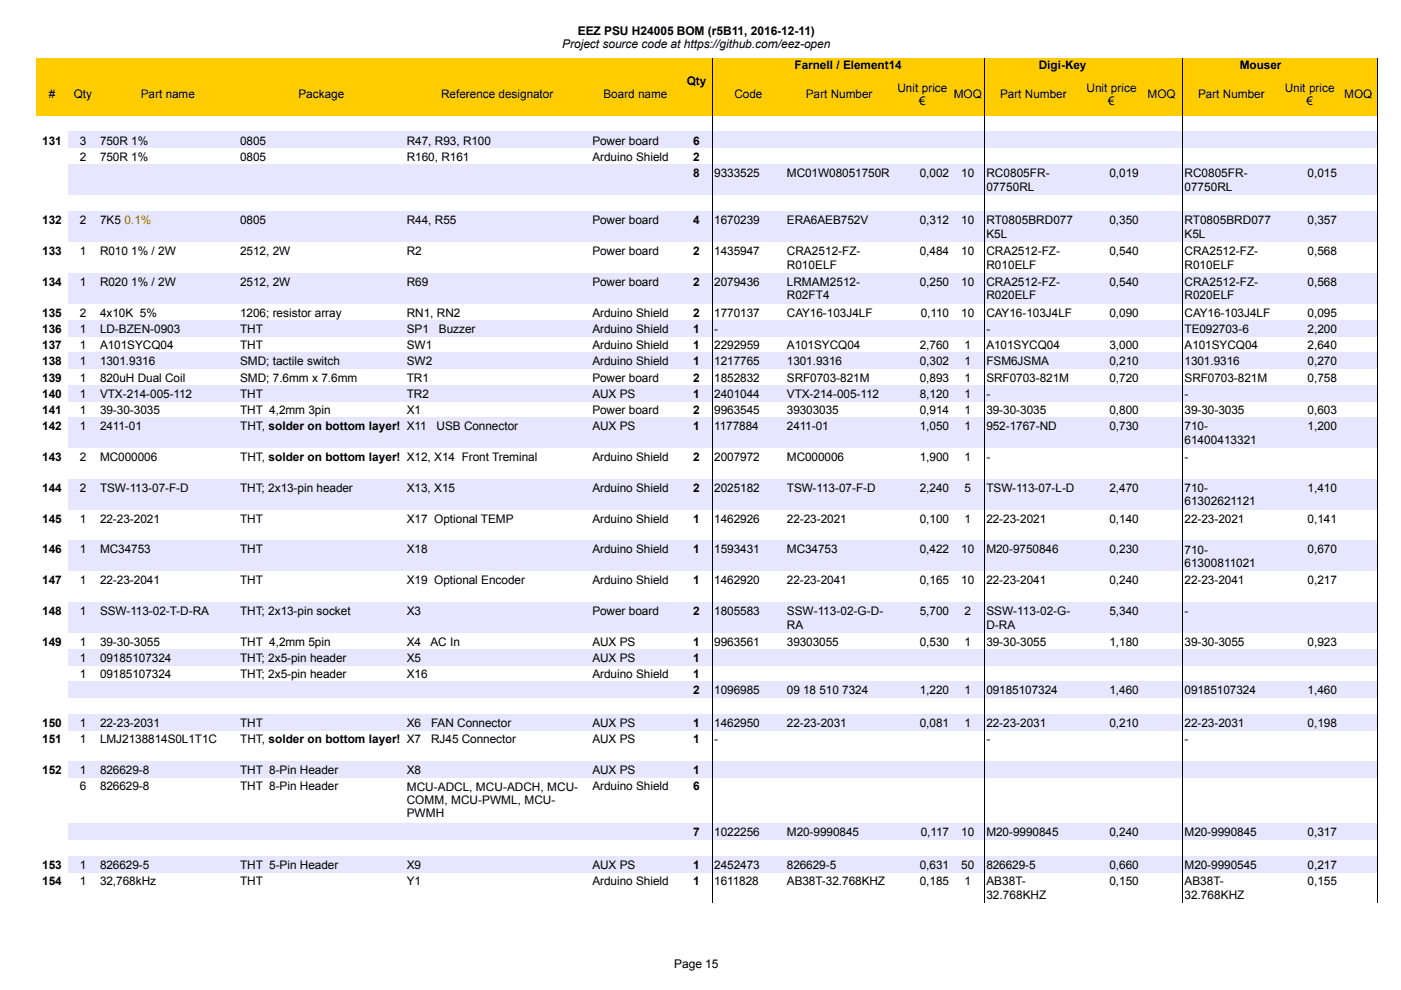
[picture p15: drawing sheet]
<svg xmlns="http://www.w3.org/2000/svg" width="297mm" height="210mm" viewBox="0 0 297 210" stroke-linecap="round" stroke-linejoin="round" font-family="sans-serif">
<defs><g id="words">
<g font-size="2.5">
<text x="119.2" y="10.2">Project source code at https://github.com/eez-open</text>
<text x="122.5" y="7.4">EEZ PSU H24005 BOM (r5B11, 2016-12-11)</text>
<text x="168.5" y="14.7">Farnell / Element14</text>
<text x="220.2" y="14.7">Digi-Key</text>
<text x="262.9" y="14.7">Mouser</text>
<text x="10.3" y="20.8">#</text>
<text x="15.6" y="20.8">Qty</text>
<text x="29.8" y="20.8">Part name</text>
<text x="63.3" y="20.8">Package</text>
<text x="93.5" y="20.8">Reference designator</text>
<text x="128" y="20.8">Board name</text>
<text x="145.6" y="18">Qty</text>
<text x="155.7" y="20.8">Code</text>
<text x="170.9" y="20.8">Part Number</text>
<text x="190.3" y="19.4">Unit price</text>
<text x="194.9" y="22.2">€</text>
<text x="202.2" y="20.8">MOQ</text>
<text x="212" y="20.8">Part Number</text>
<text x="230.4" y="19.4">Unit price</text>
<text x="235" y="22.2">€</text>
<text x="243.3" y="20.8">MOQ</text>
<text x="254" y="20.8">Part Number</text>
<text x="272.4" y="19.4">Unit price</text>
<text x="277" y="22.2">€</text>
<text x="285" y="20.8">MOQ</text>
<text x="9" y="30.7">131</text>
<text x="16.9" y="30.7">3</text>
<text x="16.9" y="34.1">2</text>
<text x="21.2" y="30.7">750R 1%</text>
<text x="21.2" y="34.1">750R 1%</text>
<text x="50.9" y="30.7">0805</text>
<text x="50.9" y="34.1">0805</text>
<text x="86.3" y="30.7">R47, R93, R100</text>
<text x="86.3" y="34.1">R160, R161</text>
<text x="125.6" y="30.7">Power board</text>
<text x="125.6" y="34.1">Arduino Shield</text>
<text x="147" y="30.7">6</text>
<text x="147" y="34.1">2</text>
<text x="147" y="37.6">8</text>
<text x="151.4" y="37.6">9333525</text>
<text x="166.8" y="37.6">MC01W08051750R</text>
<text x="195" y="37.6">0,002</text>
<text x="203.8" y="37.6">10</text>
<text x="209.1" y="37.6">RC0805FR-</text>
<text x="209.1" y="40.4">07750RL</text>
<text x="235.2" y="37.6">0,019</text>
<text x="251.1" y="37.6">RC0805FR-</text>
<text x="251.1" y="40.4">07750RL</text>
<text x="277.2" y="37.6">0,015</text>
<text x="9" y="47.6">132</text>
<text x="16.9" y="47.6">2</text>
<text x="21.2" y="47.6">7K5 0.1%</text>
<text x="50.9" y="47.6">0805</text>
<text x="86.3" y="47.6">R44, R55</text>
<text x="125.6" y="47.6">Power board</text>
<text x="147" y="47.6">4</text>
<text x="151.4" y="47.6">1670239</text>
<text x="166.8" y="47.6">ERA6AEB752V</text>
<text x="195" y="47.6">0,312</text>
<text x="203.8" y="47.6">10</text>
<text x="209.1" y="47.6">RT0805BRD077</text>
<text x="235.2" y="47.6">0,350</text>
<text x="251.1" y="47.6">RT0805BRD077</text>
<text x="277.2" y="47.6">0,357</text>
<text x="209.1" y="50.4">K5L</text>
<text x="251.1" y="50.4">K5L</text>
<text x="9" y="54.1">133</text>
<text x="16.9" y="54.1">1</text>
<text x="21.2" y="54.1">R010 1% / 2W</text>
<text x="50.9" y="54.1">2512, 2W</text>
<text x="86.3" y="54.1">R2</text>
<text x="125.6" y="54.1">Power board</text>
<text x="147" y="54.1">2</text>
<text x="151.4" y="54.1">1435947</text>
<text x="166.8" y="54.1">CRA2512-FZ-</text>
<text x="166.8" y="56.9">R010ELF</text>
<text x="195" y="54.1">0,484</text>
<text x="203.8" y="54.1">10</text>
<text x="209.1" y="54.1">CRA2512-FZ-</text>
<text x="209.1" y="56.9">R010ELF</text>
<text x="235.2" y="54.1">0,540</text>
<text x="251.1" y="54.1">CRA2512-FZ-</text>
<text x="251.1" y="56.9">R010ELF</text>
<text x="277.2" y="54.1">0,568</text>
<text x="9" y="60.6">134</text>
<text x="16.9" y="60.6">1</text>
<text x="21.2" y="60.6">R020 1% / 2W</text>
<text x="50.9" y="60.6">2512, 2W</text>
<text x="86.3" y="60.6">R69</text>
<text x="125.6" y="60.6">Power board</text>
<text x="147" y="60.6">2</text>
<text x="151.4" y="60.6">2079436</text>
<text x="166.8" y="60.6">LRMAM2512-</text>
<text x="166.8" y="63.5">R02FT4</text>
<text x="195" y="60.6">0,250</text>
<text x="203.8" y="60.6">10</text>
<text x="209.1" y="60.6">CRA2512-FZ-</text>
<text x="209.1" y="63.5">R020ELF</text>
<text x="235.2" y="60.6">0,540</text>
<text x="251.1" y="60.6">CRA2512-FZ-</text>
<text x="251.1" y="63.5">R020ELF</text>
<text x="277.2" y="60.6">0,568</text>
<text x="9" y="67.2">135</text>
<text x="9" y="70.6">136</text>
<text x="16.9" y="67.2">2</text>
<text x="16.9" y="70.6">1</text>
<text x="21.2" y="67.2">4x10K 5%</text>
<text x="21.2" y="70.6">LD-BZEN-0903</text>
<text x="50.9" y="67.2">1206; resistor array</text>
<text x="50.9" y="70.6">THT</text>
<text x="86.3" y="67.2">RN1, RN2</text>
<text x="86.3" y="70.6">SP1</text>
<text x="93.1" y="70.6">Buzzer</text>
<text x="125.6" y="67.2">Arduino Shield</text>
<text x="125.6" y="70.6">Arduino Shield</text>
<text x="147" y="67.2">2</text>
<text x="147" y="70.6">1</text>
<text x="151.4" y="67.2">1770137</text>
<text x="151.4" y="70.6">-</text>
<text x="166.8" y="67.2">CAY16-103J4LF</text>
<text x="195.2" y="67.2">0,110</text>
<text x="203.8" y="67.2">10</text>
<text x="209.1" y="67.2">CAY16-103J4LF</text>
<text x="209.1" y="70.6">-</text>
<text x="235.2" y="67.2">0,090</text>
<text x="251.1" y="67.2">CAY16-103J4LF</text>
<text x="251.1" y="70.6">TE092703-6</text>
<text x="277.2" y="67.2">0,095</text>
<text x="277.2" y="70.6">2,200</text>
<text x="9" y="74">137</text>
<text x="9" y="77.5">138</text>
<text x="16.9" y="74">1</text>
<text x="16.9" y="77.5">1</text>
<text x="21.2" y="74">A101SYCQ04</text>
<text x="21.2" y="77.5">1301.9316</text>
<text x="50.9" y="74">THT</text>
<text x="50.9" y="77.5">SMD; tactile switch</text>
<text x="86.3" y="74">SW1</text>
<text x="86.3" y="77.5">SW2</text>
<text x="125.6" y="74">Arduino Shield</text>
<text x="125.6" y="77.5">Arduino Shield</text>
<text x="147" y="74">1</text>
<text x="147" y="77.5">1</text>
<text x="151.4" y="74">2292959</text>
<text x="151.4" y="77.5">1217765</text>
<text x="166.8" y="74">A101SYCQ04</text>
<text x="166.8" y="77.5">1301.9316</text>
<text x="195" y="74">2,760</text>
<text x="195" y="77.5">0,302</text>
<text x="204.5" y="74">1</text>
<text x="204.5" y="77.5">1</text>
<text x="209.1" y="74">A101SYCQ04</text>
<text x="209.1" y="77.5">FSM6JSMA</text>
<text x="235.2" y="74">3,000</text>
<text x="235.2" y="77.5">0,210</text>
<text x="251.1" y="74">A101SYCQ04</text>
<text x="251.1" y="77.5">1301.9316</text>
<text x="277.2" y="74">2,640</text>
<text x="277.2" y="77.5">0,270</text>
<text x="9" y="80.9">139</text>
<text x="16.9" y="80.9">1</text>
<text x="21.2" y="80.9">820uH Dual Coil</text>
<text x="50.9" y="80.9">SMD; 7.6mm x 7.6mm</text>
<text x="86.3" y="80.9">TR1</text>
<text x="125.6" y="80.9">Power board</text>
<text x="147" y="80.9">2</text>
<text x="151.4" y="80.9">1852832</text>
<text x="166.8" y="80.9">SRF0703-821M</text>
<text x="195" y="80.9">0,893</text>
<text x="204.5" y="80.9">1</text>
<text x="209.1" y="80.9">SRF0703-821M</text>
<text x="235.2" y="80.9">0,720</text>
<text x="251.1" y="80.9">SRF0703-821M</text>
<text x="277.2" y="80.9">0,758</text>
<text x="9" y="84.3">140</text>
<text x="9" y="87.8">141</text>
<text x="16.9" y="84.3">1</text>
<text x="16.9" y="87.8">1</text>
<text x="21.2" y="84.3">VTX-214-005-112</text>
<text x="21.2" y="87.8">39-30-3035</text>
<text x="50.9" y="84.3">THT</text>
<text x="50.9" y="87.8">THT 4,2mm 3pin</text>
<text x="86.3" y="84.3">TR2</text>
<text x="86.3" y="87.8">X1</text>
<text x="125.6" y="84.3">AUX PS</text>
<text x="125.6" y="87.8">Power board</text>
<text x="147" y="84.3">1</text>
<text x="147" y="87.8">2</text>
<text x="151.4" y="84.3">2401044</text>
<text x="151.4" y="87.8">9963545</text>
<text x="166.8" y="84.3">VTX-214-005-112</text>
<text x="166.8" y="87.8">39303035</text>
<text x="195" y="84.3">8,120</text>
<text x="195" y="87.8">0,914</text>
<text x="204.5" y="84.3">1</text>
<text x="204.5" y="87.8">1</text>
<text x="209.1" y="84.3">-</text>
<text x="209.1" y="87.8">39-30-3035</text>
<text x="235.2" y="87.8">0,800</text>
<text x="251.1" y="84.3">-</text>
<text x="251.1" y="87.8">39-30-3035</text>
<text x="277.2" y="87.8">0,603</text>
<text x="9" y="91.2">142</text>
<text x="16.9" y="91.2">1</text>
<text x="21.2" y="91.2">2411-01</text>
<text x="50.9" y="91.3">THT, solder on bottom layer! X11</text>
<text x="92.6" y="91.2">USB Connector</text>
<text x="125.6" y="91.2">AUX PS</text>
<text x="147" y="91.2">1</text>
<text x="151.4" y="91.2">1177884</text>
<text x="166.8" y="91.2">2411-01</text>
<text x="195" y="91.2">1,050</text>
<text x="204.5" y="91.2">1</text>
<text x="209.1" y="91.2">952-1767-ND</text>
<text x="235.2" y="91.2">0,730</text>
<text x="251.1" y="91.3">710-</text>
<text x="251.1" y="94.1">61400413321</text>
<text x="277.2" y="91.2">1,200</text>
<text x="9" y="97.8">143</text>
<text x="16.9" y="97.8">2</text>
<text x="21.2" y="97.8">MC000006</text>
<text x="50.9" y="97.8">THT, solder on bottom layer! X12, X14 Front Treminal</text>
<text x="125.6" y="97.8">Arduino Shield</text>
<text x="147" y="97.8">2</text>
<text x="151.4" y="97.8">2007972</text>
<text x="166.8" y="97.8">MC000006</text>
<text x="195" y="97.8">1,900</text>
<text x="204.5" y="97.8">1</text>
<text x="209.1" y="97.8">-</text>
<text x="251.1" y="97.8">-</text>
<text x="9" y="104.3">144</text>
<text x="16.9" y="104.3">2</text>
<text x="21.2" y="104.3">TSW-113-07-F-D</text>
<text x="50.9" y="104.3">THT; 2x13-pin header</text>
<text x="86.3" y="104.3">X13, X15</text>
<text x="125.6" y="104.3">Arduino Shield</text>
<text x="147" y="104.3">2</text>
<text x="151.4" y="104.3">2025182</text>
<text x="166.8" y="104.3">TSW-113-07-F-D</text>
<text x="195" y="104.3">2,240</text>
<text x="204.5" y="104.3">5</text>
<text x="209.1" y="104.3">TSW-113-07-L-D</text>
<text x="235.2" y="104.3">2,470</text>
<text x="251.1" y="104.3">710-</text>
<text x="251.1" y="107.1">61302621121</text>
<text x="277.2" y="104.3">1,410</text>
<text x="9" y="110.8">145</text>
<text x="16.9" y="110.8">1</text>
<text x="21.2" y="110.8">22-23-2021</text>
<text x="50.9" y="110.8">THT</text>
<text x="86.3" y="110.8">X17 Optional TEMP</text>
<text x="125.6" y="110.8">Arduino Shield</text>
<text x="147" y="110.8">1</text>
<text x="151.4" y="110.8">1462926</text>
<text x="166.8" y="110.8">22-23-2021</text>
<text x="195" y="110.8">0,100</text>
<text x="204.5" y="110.8">1</text>
<text x="209.1" y="110.8">22-23-2021</text>
<text x="235.2" y="110.8">0,140</text>
<text x="251.1" y="110.8">22-23-2021</text>
<text x="277.2" y="110.8">0,141</text>
<text x="9" y="117.3">146</text>
<text x="16.9" y="117.3">1</text>
<text x="21.2" y="117.3">MC34753</text>
<text x="50.9" y="117.3">THT</text>
<text x="86.3" y="117.3">X18</text>
<text x="125.6" y="117.3">Arduino Shield</text>
<text x="147" y="117.3">1</text>
<text x="151.4" y="117.3">1593431</text>
<text x="166.8" y="117.3">MC34753</text>
<text x="195" y="117.3">0,422</text>
<text x="203.8" y="117.3">10</text>
<text x="209.1" y="117.3">M20-9750846</text>
<text x="235.2" y="117.3">0,230</text>
<text x="251.1" y="117.4">710-</text>
<text x="277.2" y="117.3">0,670</text>
<text x="9" y="123.9">147</text>
<text x="16.9" y="123.9">1</text>
<text x="21.2" y="123.9">22-23-2041</text>
<text x="50.9" y="123.9">THT</text>
<text x="86.3" y="123.9">X19 Optional Encoder</text>
<text x="125.6" y="123.9">Arduino Shield</text>
<text x="147" y="123.9">1</text>
<text x="151.4" y="123.9">1462920</text>
<text x="166.8" y="123.9">22-23-2041</text>
<text x="195" y="123.9">0,165</text>
<text x="203.8" y="123.9">10</text>
<text x="209.1" y="123.9">22-23-2041</text>
<text x="235.2" y="123.9">0,240</text>
<text x="251.1" y="123.9">22-23-2041</text>
<text x="251.1" y="120.2">61300811021</text>
<text x="277.2" y="123.9">0,217</text>
<text x="9" y="130.4">148</text>
<text x="16.9" y="130.4">1</text>
<text x="21.2" y="130.4">SSW-113-02-T-D-RA</text>
<text x="50.9" y="130.4">THT; 2x13-pin socket</text>
<text x="86.3" y="130.4">X3</text>
<text x="125.6" y="130.4">Power board</text>
<text x="147" y="130.4">2</text>
<text x="151.4" y="130.4">1805583</text>
<text x="166.8" y="130.5">SSW-113-02-G-D-</text>
<text x="195" y="130.4">5,700</text>
<text x="204.5" y="130.4">2</text>
<text x="209.1" y="130.5">SSW-113-02-G-</text>
<text x="235.2" y="130.4">5,340</text>
<text x="251.1" y="130.4">-</text>
<text x="9" y="136.9">149</text>
<text x="16.9" y="136.9">1</text>
<text x="21.2" y="136.9">39-30-3055</text>
<text x="50.9" y="136.9">THT 4,2mm 5pin</text>
<text x="86.3" y="136.9">X4</text>
<text x="91.3" y="136.9">AC In</text>
<text x="125.6" y="136.9">AUX PS</text>
<text x="147" y="136.9">1</text>
<text x="151.4" y="136.9">9963561</text>
<text x="166.8" y="136.9">39303055</text>
<text x="166.8" y="133.3">RA</text>
<text x="195" y="136.9">0,530</text>
<text x="204.5" y="136.9">1</text>
<text x="209.1" y="136.9">39-30-3055</text>
<text x="209.1" y="133.3">D-RA</text>
<text x="235.2" y="136.9">1,180</text>
<text x="251.1" y="136.9">39-30-3055</text>
<text x="277.2" y="136.9">0,923</text>
<text x="16.9" y="140.4">1</text>
<text x="16.9" y="143.8">1</text>
<text x="21.2" y="140.4">09185107324</text>
<text x="21.2" y="143.8">09185107324</text>
<text x="50.9" y="140.4">THT; 2x5-pin header</text>
<text x="50.9" y="143.8">THT; 2x5-pin header</text>
<text x="86.3" y="140.4">X5</text>
<text x="86.3" y="143.8">X16</text>
<text x="125.6" y="140.4">AUX PS</text>
<text x="125.6" y="143.8">Arduino Shield</text>
<text x="147" y="140.4">1</text>
<text x="147" y="143.8">1</text>
<text x="147" y="147.2">2</text>
<text x="151.4" y="147.2">1096985</text>
<text x="166.8" y="147.2">09 18 510 7324</text>
<text x="195" y="147.2">1,220</text>
<text x="204.5" y="147.2">1</text>
<text x="209.1" y="147.2">09185107324</text>
<text x="235.2" y="147.2">1,460</text>
<text x="251.1" y="147.2">09185107324</text>
<text x="277.2" y="147.2">1,460</text>
<text x="9" y="154.1">150</text>
<text x="16.9" y="154.1">1</text>
<text x="21.2" y="154.1">22-23-2031</text>
<text x="50.9" y="154.1">THT</text>
<text x="86.3" y="154.1">X6</text>
<text x="91.4" y="154.1">FAN Connector</text>
<text x="125.6" y="154.1">AUX PS</text>
<text x="147" y="154.1">1</text>
<text x="151.4" y="154.1">1462950</text>
<text x="166.8" y="154.1">22-23-2031</text>
<text x="195" y="154.1">0,081</text>
<text x="204.5" y="154.1">1</text>
<text x="209.1" y="154.1">22-23-2031</text>
<text x="235.2" y="154.1">0,210</text>
<text x="251.1" y="154.1">22-23-2031</text>
<text x="277.2" y="154.1">0,198</text>
<text x="9" y="157.6">151</text>
<text x="16.9" y="157.6">1</text>
<text x="21.2" y="157.6">LMJ2138814S0L1T1C</text>
<text x="50.9" y="157.6">THT, solder on bottom layer! X7</text>
<text x="91.4" y="157.6">RJ45 Connector</text>
<text x="125.6" y="157.6">AUX PS</text>
<text x="147" y="157.6">1</text>
<text x="151.4" y="157.6">-</text>
<text x="209.1" y="157.6">-</text>
<text x="251.1" y="157.6">-</text>
<text x="9" y="164.1">152</text>
<text x="16.9" y="164.1">1</text>
<text x="16.9" y="167.5">6</text>
<text x="21.2" y="164.1">826629-8</text>
<text x="21.2" y="167.5">826629-8</text>
<text x="50.9" y="164.1">THT 8-Pin Header</text>
<text x="50.9" y="167.5">THT 8-Pin Header</text>
<text x="86.3" y="164.1">X8</text>
<text x="86.3" y="167.6">MCU-ADCL, MCU-ADCH, MCU-</text>
<text x="125.6" y="164.1">AUX PS</text>
<text x="125.6" y="167.5">Arduino Shield</text>
<text x="147" y="164.1">1</text>
<text x="147" y="167.5">6</text>
<text x="86.3" y="170.4">COMM, MCU-PWML, MCU-</text>
<text x="86.3" y="173.2">PWMH</text>
<text x="147" y="177.3">7</text>
<text x="151.4" y="177.3">1022256</text>
<text x="166.8" y="177.3">M20-9990845</text>
<text x="195.2" y="177.3">0,117</text>
<text x="203.8" y="177.3">10</text>
<text x="209.1" y="177.3">M20-9990845</text>
<text x="235.2" y="177.3">0,240</text>
<text x="251.1" y="177.3">M20-9990845</text>
<text x="277.2" y="177.3">0,317</text>
<text x="9" y="184.2">153</text>
<text x="16.9" y="184.2">1</text>
<text x="21.2" y="184.2">826629-5</text>
<text x="50.9" y="184.2">THT 5-Pin Header</text>
<text x="86.3" y="184.2">X9</text>
<text x="125.6" y="184.2">AUX PS</text>
<text x="147" y="184.2">1</text>
<text x="151.4" y="184.2">2452473</text>
<text x="166.8" y="184.2">826629-5</text>
<text x="195" y="184.2">0,631</text>
<text x="203.8" y="184.2">50</text>
<text x="209.1" y="184.2">826629-5</text>
<text x="235.2" y="184.2">0,660</text>
<text x="251.1" y="184.2">M20-9990545</text>
<text x="277.2" y="184.2">0,217</text>
<text x="9" y="187.7">154</text>
<text x="16.9" y="187.7">1</text>
<text x="21.2" y="187.7">32,768kHz</text>
<text x="50.9" y="187.7">THT</text>
<text x="86.3" y="187.7">Y1</text>
<text x="125.6" y="187.7">Arduino Shield</text>
<text x="147" y="187.7">1</text>
<text x="151.4" y="187.7">1611828</text>
<text x="166.8" y="187.7">AB38T-32.768KHZ</text>
<text x="195" y="187.7">0,185</text>
<text x="204.5" y="187.7">1</text>
<text x="209.1" y="187.7">AB38T-</text>
<text x="209.1" y="190.5">32.768KHZ</text>
<text x="235.2" y="187.7">0,150</text>
<text x="251.1" y="187.7">AB38T-</text>
<text x="251.1" y="190.5">32.768KHZ</text>
<text x="277.2" y="187.7">0,155</text>
<text x="142.9" y="205.3">Page 15</text>
</g>
</g></defs>
<path d="M7.6 12.3h284.5v12.2h-284.5z" fill-rule="evenodd" fill="#fc0"/>
<path d="M151 12.4v12.2M208.7 12.4v12.2M250.7 12.4v12.2M292.1 12.4v12.2" fill="none" stroke="#000" stroke-width=".21"/>
<g fill="#e6e6ff">
<path d="M14.4 27.9h277.7v3.5h-277.7z" fill-rule="evenodd"/>
<path d="M14.4 34.9h277.7v6.5h-277.7z" fill-rule="evenodd"/>
<path d="M14.4 44.8h277.7v6.6h-277.7z" fill-rule="evenodd"/>
<path d="M14.4 57.9h277.7v6.5h-277.7z" fill-rule="evenodd"/>
<path d="M14.4 67.8h277.7v3.5h-277.7z" fill-rule="evenodd"/>
<path d="M14.4 74.7h277.7v3.5h-277.7z" fill-rule="evenodd"/>
<path d="M14.4 81.6h277.7v3.5h-277.7z" fill-rule="evenodd"/>
<path d="M14.4 88.5h277.7v6.5h-277.7z" fill-rule="evenodd"/>
<path d="M14.4 101.6h277.7v6.5h-277.7z" fill-rule="evenodd"/>
<path d="M14.4 114.6h277.7v6.5h-277.7z" fill-rule="evenodd"/>
<path d="M14.4 127.7h277.7v6.5h-277.7z" fill-rule="evenodd"/>
<path d="M14.4 137.6h277.7v3.5h-277.7z" fill-rule="evenodd"/>
<path d="M14.4 144.5h277.7v3.5h-277.7z" fill-rule="evenodd"/>
<path d="M14.4 151.4h277.7v3.4h-277.7z" fill-rule="evenodd"/>
<path d="M14.4 161.4h277.7v3.4h-277.7z" fill-rule="evenodd"/>
<path d="M14.4 174.6h277.7v3.4h-277.7z" fill-rule="evenodd"/>
<path d="M14.4 181.5h277.7v3.4h-277.7z" fill-rule="evenodd"/>
</g>
<path d="M151 24.6v166.9M208.7 24.6v166.9M250.7 24.6v166.9M292.1 24.6v166.9" fill="none" stroke="#000" stroke-width=".21"/>
<use href="#words"/>
</svg>
